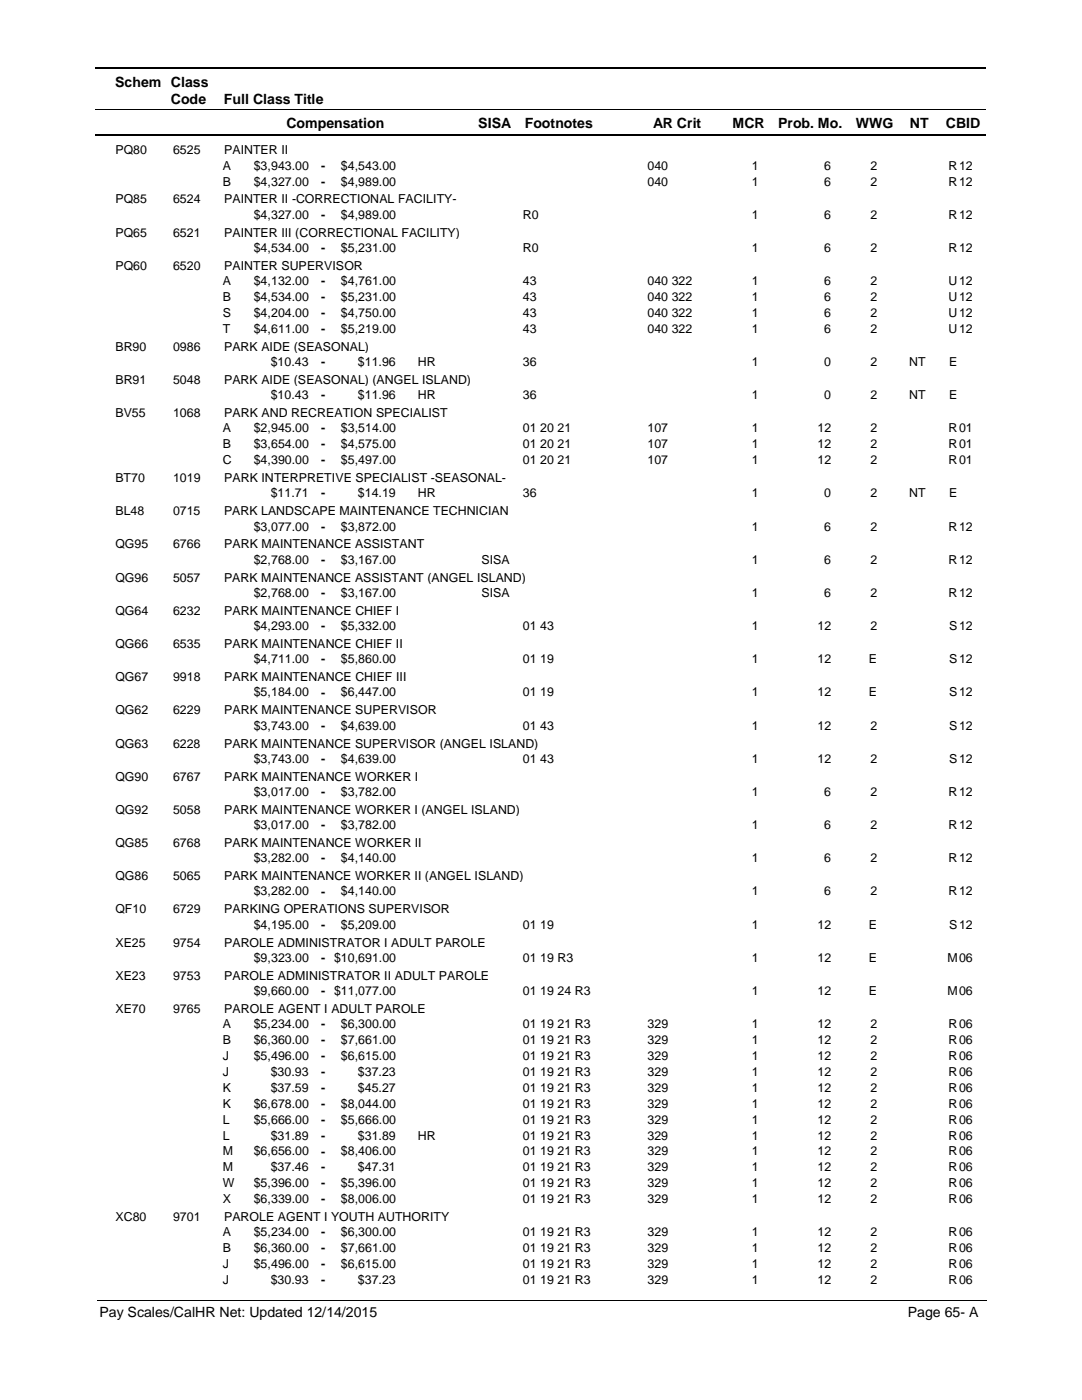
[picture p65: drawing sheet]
<svg xmlns="http://www.w3.org/2000/svg" width="216mm" height="279mm" viewBox="0 0 216 279" stroke-linecap="round" stroke-linejoin="round" font-family="sans-serif">
<defs><g id="words">
<g font-size="2.8">
<text x="23" y="17.3">Schem Class</text>
<text x="34.1" y="20.7">Code</text>
<text x="44.7" y="20.7">Full Class Title</text>
<text x="57.2" y="25.6">Compensation</text>
<text x="95.4" y="25.6">SISA</text>
<text x="104.7" y="25.6">Footnotes</text>
<text x="130.3" y="25.6">AR Crit</text>
<text x="146.2" y="25.6">MCR</text>
<text x="155.3" y="25.6">Prob. Mo.</text>
<text x="170.8" y="25.6">WWG</text>
<text x="181.5" y="25.6">NT</text>
<text x="188.7" y="25.6">CBID</text>
<text x="19.9" y="262.9">Pay Scales/CalHR Net: Updated 12/14/2015</text>
<text x="181.1" y="262.9">Page 65- A</text>
</g>
<g font-size="2.5">
<text x="23" y="30.8">PQ80</text>
<text x="34.5" y="30.8">6525</text>
<text x="44.5" y="33.9">A</text>
<text x="44.7" y="30.8">PAINTER II</text>
<text x="50.6" y="33.9">$3,943.00</text>
<text x="64.1" y="33.9">-</text>
<text x="68" y="33.9">$4,543.00</text>
<text x="129.2" y="33.9">040</text>
<text x="150" y="33.9">1</text>
<text x="164.5" y="33.9">6</text>
<text x="173.7" y="33.9">2</text>
<text x="189.3" y="33.9">R</text>
<text x="191.4" y="33.9">12</text>
<text x="23" y="40.6">PQ85</text>
<text x="34.5" y="40.6">6524</text>
<text x="44.5" y="37">B</text>
<text x="44.7" y="40.6">PAINTER II -CORRECTIONAL FACILITY-</text>
<text x="50.6" y="37">$4,327.00</text>
<text x="64.1" y="37.1">-</text>
<text x="68" y="37">$4,989.00</text>
<text x="129.2" y="37">040</text>
<text x="150" y="37">1</text>
<text x="164.5" y="37">6</text>
<text x="173.7" y="37">2</text>
<text x="189.3" y="37">R</text>
<text x="191.4" y="37">12</text>
<text x="23" y="47.2">PQ65</text>
<text x="34.5" y="47.2">6521</text>
<text x="44.7" y="47.2">PAINTER III (CORRECTIONAL FACILITY)</text>
<text x="50.6" y="43.6">$4,327.00</text>
<text x="64.1" y="43.7">-</text>
<text x="68" y="43.6">$4,989.00</text>
<text x="104.3" y="43.6">R0</text>
<text x="150" y="43.6">1</text>
<text x="164.5" y="43.6">6</text>
<text x="173.7" y="43.6">2</text>
<text x="189.3" y="43.6">R</text>
<text x="191.4" y="43.6">12</text>
<text x="23" y="53.9">PQ60</text>
<text x="34.5" y="53.9">6520</text>
<text x="44.7" y="53.9">PAINTER SUPERVISOR</text>
<text x="50.6" y="50.3">$4,534.00</text>
<text x="64.1" y="50.3">-</text>
<text x="68" y="50.3">$5,231.00</text>
<text x="104.3" y="50.3">R0</text>
<text x="150" y="50.3">1</text>
<text x="164.5" y="50.3">6</text>
<text x="173.7" y="50.3">2</text>
<text x="189.3" y="50.3">R</text>
<text x="191.4" y="50.3">12</text>
<text x="44.5" y="56.9">A</text>
<text x="50.6" y="56.9">$4,132.00</text>
<text x="64.1" y="56.9">-</text>
<text x="68" y="56.9">$4,761.00</text>
<text x="104.3" y="56.9">43</text>
<text x="129.2" y="56.9">040 322</text>
<text x="150" y="56.9">1</text>
<text x="164.5" y="56.9">6</text>
<text x="173.7" y="56.9">2</text>
<text x="189.3" y="56.9">U</text>
<text x="191.4" y="56.9">12</text>
<text x="44.5" y="60.1">B</text>
<text x="44.5" y="63.2">S</text>
<text x="50.6" y="60.1">$4,534.00</text>
<text x="50.6" y="63.2">$4,204.00</text>
<text x="64.1" y="60.1">-</text>
<text x="64.1" y="63.3">-</text>
<text x="68" y="60.1">$5,231.00</text>
<text x="68" y="63.2">$4,750.00</text>
<text x="104.3" y="60.1">43</text>
<text x="104.3" y="63.2">43</text>
<text x="129.2" y="60.1">040 322</text>
<text x="129.2" y="63.2">040 322</text>
<text x="150" y="60.1">1</text>
<text x="150" y="63.2">1</text>
<text x="164.5" y="60.1">6</text>
<text x="164.5" y="63.2">6</text>
<text x="173.7" y="60.1">2</text>
<text x="173.7" y="63.2">2</text>
<text x="189.3" y="60.1">U</text>
<text x="189.3" y="63.2">U</text>
<text x="191.4" y="60.1">12</text>
<text x="191.4" y="63.2">12</text>
<text x="23" y="70">BR90</text>
<text x="34.5" y="70">0986</text>
<text x="44.5" y="66.4">T</text>
<text x="44.7" y="70">PARK AIDE (SEASONAL)</text>
<text x="50.6" y="66.4">$4,611.00</text>
<text x="64.1" y="66.4">-</text>
<text x="68" y="66.4">$5,219.00</text>
<text x="104.3" y="66.4">43</text>
<text x="129.2" y="66.4">040 322</text>
<text x="150" y="66.4">1</text>
<text x="164.5" y="66.4">6</text>
<text x="173.7" y="66.4">2</text>
<text x="189.3" y="66.4">U</text>
<text x="191.4" y="66.4">12</text>
<text x="23" y="76.6">BR91</text>
<text x="34.5" y="76.6">5048</text>
<text x="44.7" y="76.6">PARK AIDE (SEASONAL) (ANGEL ISLAND)</text>
<text x="54" y="73">$10.43</text>
<text x="64.1" y="73">-</text>
<text x="71.4" y="73">$11.96</text>
<text x="83.4" y="73">HR</text>
<text x="104.3" y="73">36</text>
<text x="150" y="73">1</text>
<text x="164.5" y="73">0</text>
<text x="173.7" y="73">2</text>
<text x="181.4" y="73">NT</text>
<text x="189.4" y="73">E</text>
<text x="23" y="83.2">BV55</text>
<text x="34.5" y="83.2">1068</text>
<text x="44.7" y="83.2">PARK AND RECREATION SPECIALIST</text>
<text x="54" y="79.7">$10.43</text>
<text x="64.1" y="79.7">-</text>
<text x="71.4" y="79.7">$11.96</text>
<text x="83.4" y="79.7">HR</text>
<text x="104.3" y="79.7">36</text>
<text x="150" y="79.7">1</text>
<text x="164.5" y="79.7">0</text>
<text x="173.7" y="79.7">2</text>
<text x="181.4" y="79.7">NT</text>
<text x="189.4" y="79.7">E</text>
<text x="44.5" y="86.3">A</text>
<text x="44.5" y="89.5">B</text>
<text x="50.6" y="86.3">$2,945.00</text>
<text x="50.6" y="89.5">$3,654.00</text>
<text x="64.1" y="86.3">-</text>
<text x="64.1" y="89.5">-</text>
<text x="68" y="89.5">$4,575.00</text>
<text x="68" y="86.3">$3,514.00</text>
<text x="104.3" y="89.5">01 20 21</text>
<text x="104.3" y="86.3">01 20 21</text>
<text x="129.2" y="89.5">107</text>
<text x="129.2" y="86.3">107</text>
<text x="150" y="86.3">1</text>
<text x="150" y="89.5">1</text>
<text x="163.1" y="86.3">12</text>
<text x="163.1" y="89.5">12</text>
<text x="173.7" y="89.5">2</text>
<text x="173.7" y="86.3">2</text>
<text x="189.3" y="86.3">R</text>
<text x="189.3" y="89.5">R</text>
<text x="191.4" y="86.3">01</text>
<text x="191.4" y="89.5">01</text>
<text x="44.5" y="92.6">C</text>
<text x="50.6" y="92.6">$4,390.00</text>
<text x="64.1" y="92.6">-</text>
<text x="68" y="92.6">$5,497.00</text>
<text x="104.3" y="92.6">01 20 21</text>
<text x="129.2" y="92.6">107</text>
<text x="150" y="92.6">1</text>
<text x="163.1" y="92.6">12</text>
<text x="173.7" y="92.6">2</text>
<text x="189.3" y="92.6">R</text>
<text x="191.4" y="92.6">01</text>
<text x="23" y="96.2">BT70</text>
<text x="34.5" y="96.2">1019</text>
<text x="44.7" y="96.2">PARK INTERPRETIVE SPECIALIST -SEASONAL-</text>
<text x="54" y="99.2">$11.71</text>
<text x="64.1" y="99.3">-</text>
<text x="71.4" y="99.2">$14.19</text>
<text x="83.4" y="99.2">HR</text>
<text x="104.3" y="99.2">36</text>
<text x="150" y="99.2">1</text>
<text x="164.5" y="99.2">0</text>
<text x="173.7" y="99.2">2</text>
<text x="181.4" y="99.2">NT</text>
<text x="189.4" y="99.2">E</text>
<text x="23" y="102.8">BL48</text>
<text x="34.5" y="102.8">0715</text>
<text x="44.7" y="102.8">PARK LANDSCAPE MAINTENANCE TECHNICIAN</text>
<text x="50.6" y="105.9">$3,077.00</text>
<text x="64.1" y="105.9">-</text>
<text x="68" y="105.9">$3,872.00</text>
<text x="150" y="105.9">1</text>
<text x="164.5" y="105.9">6</text>
<text x="173.7" y="105.9">2</text>
<text x="189.3" y="105.9">R</text>
<text x="191.4" y="105.9">12</text>
<text x="23" y="109.5">QG95</text>
<text x="34.5" y="109.5">6766</text>
<text x="44.7" y="109.5">PARK MAINTENANCE ASSISTANT</text>
<text x="50.6" y="112.5">$2,768.00</text>
<text x="64.1" y="112.5">-</text>
<text x="68" y="112.5">$3,167.00</text>
<text x="96.1" y="112.5">SISA</text>
<text x="150" y="112.5">1</text>
<text x="164.5" y="112.5">6</text>
<text x="173.7" y="112.5">2</text>
<text x="189.3" y="112.5">R</text>
<text x="191.4" y="112.5">12</text>
<text x="23" y="116.1">QG96</text>
<text x="34.5" y="116.1">5057</text>
<text x="44.7" y="116.1">PARK MAINTENANCE ASSISTANT (ANGEL ISLAND)</text>
<text x="50.6" y="119.1">$2,768.00</text>
<text x="64.1" y="119.1">-</text>
<text x="68" y="119.1">$3,167.00</text>
<text x="96.1" y="119.1">SISA</text>
<text x="150" y="119.1">1</text>
<text x="164.5" y="119.1">6</text>
<text x="173.7" y="119.1">2</text>
<text x="189.3" y="119.1">R</text>
<text x="191.4" y="119.1">12</text>
<text x="23" y="122.7">QG64</text>
<text x="34.5" y="122.7">6232</text>
<text x="44.7" y="122.7">PARK MAINTENANCE CHIEF I</text>
<text x="50.6" y="125.8">$4,293.00</text>
<text x="64.1" y="125.8">-</text>
<text x="68" y="125.8">$5,332.00</text>
<text x="104.3" y="125.8">01 43</text>
<text x="150" y="125.8">1</text>
<text x="163.1" y="125.8">12</text>
<text x="173.7" y="125.8">2</text>
<text x="189.4" y="125.8">S</text>
<text x="191.4" y="125.8">12</text>
<text x="23" y="129.3">QG66</text>
<text x="34.5" y="129.3">6535</text>
<text x="44.7" y="129.3">PARK MAINTENANCE CHIEF II</text>
<text x="23" y="135.9">QG67</text>
<text x="34.5" y="135.9">9918</text>
<text x="44.7" y="135.9">PARK MAINTENANCE CHIEF III</text>
<text x="50.6" y="132.4">$4,711.00</text>
<text x="64.1" y="132.4">-</text>
<text x="68" y="132.4">$5,860.00</text>
<text x="104.3" y="132.4">01 19</text>
<text x="150" y="132.4">1</text>
<text x="163.1" y="132.4">12</text>
<text x="173.4" y="132.4">E</text>
<text x="189.4" y="132.4">S</text>
<text x="191.4" y="132.4">12</text>
<text x="23" y="142.6">QG62</text>
<text x="34.5" y="142.6">6229</text>
<text x="44.7" y="142.6">PARK MAINTENANCE SUPERVISOR</text>
<text x="50.6" y="139">$5,184.00</text>
<text x="64.1" y="139">-</text>
<text x="68" y="139">$6,447.00</text>
<text x="104.3" y="139">01 19</text>
<text x="150" y="139">1</text>
<text x="163.1" y="139">12</text>
<text x="173.4" y="139">E</text>
<text x="189.4" y="139">S</text>
<text x="191.4" y="139">12</text>
<text x="23" y="149.2">QG63</text>
<text x="34.5" y="149.2">6228</text>
<text x="44.7" y="149.2">PARK MAINTENANCE SUPERVISOR (ANGEL ISLAND)</text>
<text x="50.6" y="145.6">$3,743.00</text>
<text x="64.1" y="145.6">-</text>
<text x="68" y="145.6">$4,639.00</text>
<text x="104.3" y="145.6">01 43</text>
<text x="150" y="145.6">1</text>
<text x="163.1" y="145.6">12</text>
<text x="173.7" y="145.6">2</text>
<text x="189.4" y="145.6">S</text>
<text x="191.4" y="145.6">12</text>
<text x="23" y="155.8">QG90</text>
<text x="34.5" y="155.8">6767</text>
<text x="44.7" y="155.8">PARK MAINTENANCE WORKER I</text>
<text x="50.6" y="152.2">$3,743.00</text>
<text x="64.1" y="152.3">-</text>
<text x="68" y="152.2">$4,639.00</text>
<text x="104.3" y="152.2">01 43</text>
<text x="150" y="152.2">1</text>
<text x="163.1" y="152.2">12</text>
<text x="173.7" y="152.2">2</text>
<text x="189.4" y="152.2">S</text>
<text x="191.4" y="152.2">12</text>
<text x="50.6" y="158.8">$3,017.00</text>
<text x="64.1" y="158.9">-</text>
<text x="68" y="158.8">$3,782.00</text>
<text x="150" y="158.8">1</text>
<text x="164.5" y="158.8">6</text>
<text x="173.7" y="158.8">2</text>
<text x="189.3" y="158.8">R</text>
<text x="191.4" y="158.8">12</text>
<text x="23" y="162.4">QG92</text>
<text x="34.5" y="162.4">5058</text>
<text x="44.7" y="162.4">PARK MAINTENANCE WORKER I (ANGEL ISLAND)</text>
<text x="50.6" y="165.5">$3,017.00</text>
<text x="64.1" y="165.5">-</text>
<text x="68" y="165.5">$3,782.00</text>
<text x="150" y="165.5">1</text>
<text x="164.5" y="165.5">6</text>
<text x="173.7" y="165.5">2</text>
<text x="189.3" y="165.5">R</text>
<text x="191.4" y="165.5">12</text>
<text x="23" y="169.1">QG85</text>
<text x="34.5" y="169.1">6768</text>
<text x="44.7" y="169.1">PARK MAINTENANCE WORKER II</text>
<text x="50.6" y="172.1">$3,282.00</text>
<text x="64.1" y="172.1">-</text>
<text x="68" y="172.1">$4,140.00</text>
<text x="150" y="172.1">1</text>
<text x="164.5" y="172.1">6</text>
<text x="173.7" y="172.1">2</text>
<text x="189.3" y="172.1">R</text>
<text x="191.4" y="172.1">12</text>
<text x="23" y="175.7">QG86</text>
<text x="34.5" y="175.7">5065</text>
<text x="44.7" y="175.7">PARK MAINTENANCE WORKER II (ANGEL ISLAND)</text>
<text x="50.6" y="178.7">$3,282.00</text>
<text x="64.1" y="178.7">-</text>
<text x="68" y="178.7">$4,140.00</text>
<text x="150" y="178.7">1</text>
<text x="164.5" y="178.7">6</text>
<text x="173.7" y="178.7">2</text>
<text x="189.3" y="178.7">R</text>
<text x="191.4" y="178.7">12</text>
<text x="23" y="182.3">QF10</text>
<text x="34.5" y="182.3">6729</text>
<text x="44.7" y="182.3">PARKING OPERATIONS SUPERVISOR</text>
<text x="50.6" y="185.3">$4,195.00</text>
<text x="64.1" y="185.4">-</text>
<text x="68" y="185.3">$5,209.00</text>
<text x="104.3" y="185.3">01 19</text>
<text x="150" y="185.3">1</text>
<text x="163.1" y="185.3">12</text>
<text x="173.4" y="185.3">E</text>
<text x="189.4" y="185.3">S</text>
<text x="191.4" y="185.3">12</text>
<text x="23" y="188.9">XE25</text>
<text x="34.5" y="188.9">9754</text>
<text x="44.7" y="188.9">PAROLE ADMINISTRATOR I ADULT PAROLE</text>
<text x="50.6" y="192">$9,323.00</text>
<text x="64.1" y="192">- $10,691.00</text>
<text x="104.3" y="192">01 19 R3</text>
<text x="150" y="192">1</text>
<text x="163.1" y="192">12</text>
<text x="173.4" y="192">E</text>
<text x="189.1" y="192">M</text>
<text x="191.4" y="192">06</text>
<text x="23" y="195.5">XE23</text>
<text x="34.5" y="195.5">9753</text>
<text x="44.7" y="195.5">PAROLE ADMINISTRATOR II ADULT PAROLE</text>
<text x="23" y="202.1">XE70</text>
<text x="34.5" y="202.1">9765</text>
<text x="44.7" y="202.1">PAROLE AGENT I ADULT PAROLE</text>
<text x="50.6" y="198.6">$9,660.00</text>
<text x="64.1" y="198.6">- $11,077.00</text>
<text x="104.3" y="198.6">01 19 24 R3</text>
<text x="150" y="198.6">1</text>
<text x="163.1" y="198.6">12</text>
<text x="173.4" y="198.6">E</text>
<text x="189.1" y="198.6">M</text>
<text x="191.4" y="198.6">06</text>
<text x="44.5" y="205.2">A</text>
<text x="44.5" y="208.4">B</text>
<text x="50.6" y="205.2">$5,234.00</text>
<text x="50.6" y="208.4">$6,360.00</text>
<text x="64.1" y="205.2">-</text>
<text x="64.1" y="208.4">-</text>
<text x="68" y="208.4">$7,661.00</text>
<text x="68" y="205.2">$6,300.00</text>
<text x="104.3" y="208.4">01 19 21 R3</text>
<text x="104.3" y="205.2">01 19 21 R3</text>
<text x="129.2" y="208.4">329</text>
<text x="129.2" y="205.2">329</text>
<text x="150" y="205.2">1</text>
<text x="150" y="208.4">1</text>
<text x="163.1" y="205.2">12</text>
<text x="163.1" y="208.4">12</text>
<text x="173.7" y="208.4">2</text>
<text x="173.7" y="205.2">2</text>
<text x="189.3" y="205.2">R</text>
<text x="189.3" y="208.4">R</text>
<text x="191.4" y="205.2">06</text>
<text x="191.4" y="208.4">06</text>
<text x="44.5" y="211.6">J</text>
<text x="44.5" y="214.7">J</text>
<text x="50.6" y="211.6">$5,496.00</text>
<text x="54" y="214.7">$30.93</text>
<text x="64.1" y="211.6">-</text>
<text x="64.1" y="214.8">-</text>
<text x="68" y="211.6">$6,615.00</text>
<text x="71.4" y="214.7">$37.23</text>
<text x="104.3" y="211.6">01 19 21 R3</text>
<text x="104.3" y="214.7">01 19 21 R3</text>
<text x="129.2" y="211.6">329</text>
<text x="129.2" y="214.7">329</text>
<text x="150" y="214.7">1</text>
<text x="150" y="211.6">1</text>
<text x="163.1" y="211.6">12</text>
<text x="163.1" y="214.7">12</text>
<text x="173.7" y="211.6">2</text>
<text x="173.7" y="214.7">2</text>
<text x="189.3" y="214.7">R</text>
<text x="189.3" y="211.6">R</text>
<text x="191.4" y="211.6">06</text>
<text x="191.4" y="214.7">06</text>
<text x="44.5" y="217.9">K</text>
<text x="44.5" y="221.1">K</text>
<text x="50.6" y="221.1">$6,678.00</text>
<text x="54" y="217.9">$37.59</text>
<text x="64.1" y="217.9">-</text>
<text x="64.1" y="221.1">-</text>
<text x="68" y="221.1">$8,044.00</text>
<text x="71.4" y="217.9">$45.27</text>
<text x="104.3" y="221.1">01 19 21 R3</text>
<text x="104.3" y="217.9">01 19 21 R3</text>
<text x="129.2" y="221.1">329</text>
<text x="129.2" y="217.9">329</text>
<text x="150" y="217.9">1</text>
<text x="150" y="221.1">1</text>
<text x="163.1" y="217.9">12</text>
<text x="163.1" y="221.1">12</text>
<text x="173.7" y="221.1">2</text>
<text x="173.7" y="217.9">2</text>
<text x="189.3" y="217.9">R</text>
<text x="189.3" y="221.1">R</text>
<text x="191.4" y="217.9">06</text>
<text x="191.4" y="221.1">06</text>
<text x="44.5" y="224.2">L</text>
<text x="44.5" y="227.4">L</text>
<text x="50.6" y="224.2">$5,666.00</text>
<text x="54" y="227.4">$31.89</text>
<text x="64.1" y="224.3">-</text>
<text x="64.1" y="227.4">-</text>
<text x="68" y="224.2">$5,666.00</text>
<text x="71.4" y="227.4">$31.89</text>
<text x="83.4" y="227.4">HR</text>
<text x="104.3" y="224.2">01 19 21 R3</text>
<text x="104.3" y="227.4">01 19 21 R3</text>
<text x="129.2" y="227.4">329</text>
<text x="129.2" y="224.2">329</text>
<text x="150" y="227.4">1</text>
<text x="150" y="224.2">1</text>
<text x="163.1" y="224.2">12</text>
<text x="163.1" y="227.4">12</text>
<text x="173.7" y="224.2">2</text>
<text x="173.7" y="227.4">2</text>
<text x="189.3" y="227.4">R</text>
<text x="189.3" y="224.2">R</text>
<text x="191.4" y="224.2">06</text>
<text x="191.4" y="227.4">06</text>
<text x="44.5" y="230.6">M</text>
<text x="44.5" y="233.7">M</text>
<text x="50.6" y="230.6">$6,656.00</text>
<text x="54" y="233.7">$37.46</text>
<text x="64.1" y="230.6">-</text>
<text x="64.1" y="233.8">-</text>
<text x="68" y="230.6">$8,406.00</text>
<text x="71.4" y="233.7">$47.31</text>
<text x="104.3" y="230.6">01 19 21 R3</text>
<text x="104.3" y="233.7">01 19 21 R3</text>
<text x="129.2" y="230.6">329</text>
<text x="129.2" y="233.7">329</text>
<text x="150" y="233.7">1</text>
<text x="150" y="230.6">1</text>
<text x="163.1" y="230.6">12</text>
<text x="163.1" y="233.7">12</text>
<text x="173.7" y="230.6">2</text>
<text x="173.7" y="233.7">2</text>
<text x="189.3" y="233.7">R</text>
<text x="189.3" y="230.6">R</text>
<text x="191.4" y="230.6">06</text>
<text x="191.4" y="233.7">06</text>
<text x="44.5" y="236.9">W</text>
<text x="50.6" y="236.9">$5,396.00</text>
<text x="64.1" y="236.9">-</text>
<text x="68" y="236.9">$5,396.00</text>
<text x="104.3" y="236.9">01 19 21 R3</text>
<text x="129.2" y="236.9">329</text>
<text x="150" y="236.9">1</text>
<text x="163.1" y="236.9">12</text>
<text x="173.7" y="236.9">2</text>
<text x="189.3" y="236.9">R</text>
<text x="191.4" y="236.9">06</text>
<text x="23" y="243.7">XC80</text>
<text x="34.5" y="243.7">9701</text>
<text x="44.5" y="240.1">X</text>
<text x="44.7" y="243.7">PAROLE AGENT I YOUTH AUTHORITY</text>
<text x="50.6" y="240.1">$6,339.00</text>
<text x="64.1" y="240.1">-</text>
<text x="68" y="240.1">$8,006.00</text>
<text x="104.3" y="240.1">01 19 21 R3</text>
<text x="129.2" y="240.1">329</text>
<text x="150" y="240.1">1</text>
<text x="163.1" y="240.1">12</text>
<text x="173.7" y="240.1">2</text>
<text x="189.3" y="240.1">R</text>
<text x="191.4" y="240.1">06</text>
<text x="44.5" y="246.7">A</text>
<text x="44.5" y="249.9">B</text>
<text x="50.6" y="246.7">$5,234.00</text>
<text x="50.6" y="249.9">$6,360.00</text>
<text x="64.1" y="246.7">-</text>
<text x="64.1" y="249.9">-</text>
<text x="68" y="246.7">$6,300.00</text>
<text x="68" y="249.9">$7,661.00</text>
<text x="104.3" y="246.7">01 19 21 R3</text>
<text x="104.3" y="249.9">01 19 21 R3</text>
<text x="129.2" y="246.7">329</text>
<text x="129.2" y="249.9">329</text>
<text x="150" y="246.7">1</text>
<text x="150" y="249.9">1</text>
<text x="163.1" y="246.7">12</text>
<text x="163.1" y="249.9">12</text>
<text x="173.7" y="246.7">2</text>
<text x="173.7" y="249.9">2</text>
<text x="189.3" y="246.7">R</text>
<text x="189.3" y="249.9">R</text>
<text x="191.4" y="246.7">06</text>
<text x="191.4" y="249.9">06</text>
<text x="44.5" y="253">J</text>
<text x="44.5" y="256.2">J</text>
<text x="50.6" y="253">$5,496.00</text>
<text x="54" y="256.2">$30.93</text>
<text x="64.1" y="253.1">-</text>
<text x="64.1" y="256.2">-</text>
<text x="68" y="253">$6,615.00</text>
<text x="71.4" y="256.2">$37.23</text>
<text x="104.3" y="253">01 19 21 R3</text>
<text x="104.3" y="256.2">01 19 21 R3</text>
<text x="129.2" y="253">329</text>
<text x="129.2" y="256.2">329</text>
<text x="150" y="256.2">1</text>
<text x="150" y="253">1</text>
<text x="163.1" y="253">12</text>
<text x="163.1" y="256.2">12</text>
<text x="173.7" y="253">2</text>
<text x="173.7" y="256.2">2</text>
<text x="189.3" y="256.2">R</text>
<text x="189.3" y="253">R</text>
<text x="191.4" y="253">06</text>
<text x="191.4" y="256.2">06</text>
</g>
</g></defs>
<path d="M19 13.5h177.8M19 27h177.8" fill="none" stroke="#000" stroke-width=".36"/>
<path d="M19 21.8h177.8" fill="none" stroke="#000" stroke-width=".2"/>
<g fill="#fff">
<path d="M46.9 31.2h16.3v3h-16.3z"/>
<path d="M191 31.2h4.2v3h-4.2z"/>
<path d="M46.9 34.4h16.3v3h-16.3z"/>
<path d="M191 34.4h4.2v3h-4.2z"/>
<path d="M46.9 41h16.3v3h-16.3z"/>
<path d="M191 41h4.2v3h-4.2z"/>
<path d="M46.9 47.6h16.3v3h-16.3z"/>
<path d="M191 47.6h4.2v3h-4.2z"/>
<path d="M46.9 54.3h16.3v3h-16.3z"/>
<path d="M191 54.3h4.2v3h-4.2z"/>
<path d="M46.9 57.4h16.3v3h-16.3z"/>
<path d="M191 57.4h4.2v3h-4.2z"/>
<path d="M46.9 60.6h16.3v3h-16.3z"/>
<path d="M191 60.6h4.2v3h-4.2z"/>
<path d="M46.9 63.8h16.3v3h-16.3z"/>
<path d="M191 63.8h4.2v3h-4.2z"/>
<path d="M46.9 70.4h16.3v3h-16.3z"/>
<path d="M191 70.4h4.2v3h-4.2z"/>
<path d="M46.9 77h16.3v3h-16.3z"/>
<path d="M191 77h4.2v3h-4.2z"/>
<path d="M46.9 83.7h16.3v2.9h-16.3z"/>
<path d="M191 83.7h4.2v2.9h-4.2z"/>
<path d="M46.9 86.8h16.3v3h-16.3z"/>
<path d="M191 86.8h4.2v3h-4.2z"/>
<path d="M46.9 90h16.3v3h-16.3z"/>
<path d="M191 90h4.2v3h-4.2z"/>
<path d="M46.9 96.6h16.3v3h-16.3z"/>
<path d="M191 96.6h4.2v3h-4.2z"/>
<path d="M46.9 103.3h16.3v2.9h-16.3z"/>
<path d="M191 103.3h4.2v2.9h-4.2z"/>
<path d="M46.9 109.9h16.3v2.9h-16.3z"/>
<path d="M191 109.9h4.2v2.9h-4.2z"/>
<path d="M46.9 116.5h16.3v2.9h-16.3z"/>
<path d="M191 116.5h4.2v2.9h-4.2z"/>
<path d="M46.9 123.1h16.3v3h-16.3z"/>
<path d="M191 123.1h4.2v3h-4.2z"/>
<path d="M46.9 129.7h16.3v3h-16.3z"/>
<path d="M191 129.7h4.2v3h-4.2z"/>
<path d="M46.9 136.3h16.3v3h-16.3z"/>
<path d="M191 136.3h4.2v3h-4.2z"/>
<path d="M46.9 143h16.3v3h-16.3z"/>
<path d="M191 143h4.2v3h-4.2z"/>
<path d="M46.9 149.6h16.3v3h-16.3z"/>
<path d="M191 149.6h4.2v3h-4.2z"/>
<path d="M46.9 156.2h16.3v3h-16.3z"/>
<path d="M191 156.2h4.2v3h-4.2z"/>
<path d="M46.9 162.9h16.3v2.9h-16.3z"/>
<path d="M191 162.9h4.2v2.9h-4.2z"/>
<path d="M46.9 169.5h16.3v2.9h-16.3z"/>
<path d="M191 169.5h4.2v2.9h-4.2z"/>
<path d="M46.9 176.1h16.3v2.9h-16.3z"/>
<path d="M191 176.1h4.2v2.9h-4.2z"/>
<path d="M46.9 182.7h16.3v3h-16.3z"/>
<path d="M191 182.7h4.2v3h-4.2z"/>
<path d="M46.9 189.3h16.3v3h-16.3z"/>
<path d="M191 189.3h4.2v3h-4.2z"/>
<path d="M46.9 195.9h16.3v3h-16.3z"/>
<path d="M191 195.9h4.2v3h-4.2z"/>
<path d="M46.9 202.6h16.3v3h-16.3z"/>
<path d="M191 202.6h4.2v3h-4.2z"/>
<path d="M46.9 205.8h16.3v2.9h-16.3z"/>
<path d="M191 205.8h4.2v2.9h-4.2z"/>
<path d="M46.9 208.9h16.3v3h-16.3z"/>
<path d="M191 208.9h4.2v3h-4.2z"/>
<path d="M46.9 212.1h16.3v3h-16.3z"/>
<path d="M191 212.1h4.2v3h-4.2z"/>
<path d="M46.9 215.3h16.3v2.9h-16.3z"/>
<path d="M191 215.3h4.2v2.9h-4.2z"/>
<path d="M46.9 218.4h16.3v3h-16.3z"/>
<path d="M191 218.4h4.2v3h-4.2z"/>
<path d="M46.9 221.6h16.3v3h-16.3z"/>
<path d="M191 221.6h4.2v3h-4.2z"/>
<path d="M46.9 224.8h16.3v3h-16.3z"/>
<path d="M191 224.8h4.2v3h-4.2z"/>
<path d="M46.9 227.9h16.3v3h-16.3z"/>
<path d="M191 227.9h4.2v3h-4.2z"/>
<path d="M46.9 231.1h16.3v3h-16.3z"/>
<path d="M191 231.1h4.2v3h-4.2z"/>
<path d="M46.9 234.3h16.3v3h-16.3z"/>
<path d="M191 234.3h4.2v3h-4.2z"/>
<path d="M46.9 237.5h16.3v2.9h-16.3z"/>
<path d="M191 237.5h4.2v2.9h-4.2z"/>
<path d="M46.9 244.1h16.3v3h-16.3z"/>
<path d="M191 244.1h4.2v3h-4.2z"/>
<path d="M46.9 247.2h16.3v3h-16.3z"/>
<path d="M191 247.2h4.2v3h-4.2z"/>
<path d="M46.9 250.4h16.3v3h-16.3z"/>
<path d="M191 250.4h4.2v3h-4.2z"/>
<path d="M46.9 253.6h16.3v3h-16.3z"/>
<path d="M191 253.6h4.2v3h-4.2z"/>
</g>
<path d="M19.4 259.6h177.4" fill="none" stroke="#000" stroke-width=".2"/>
<use href="#words"/>
</svg>
